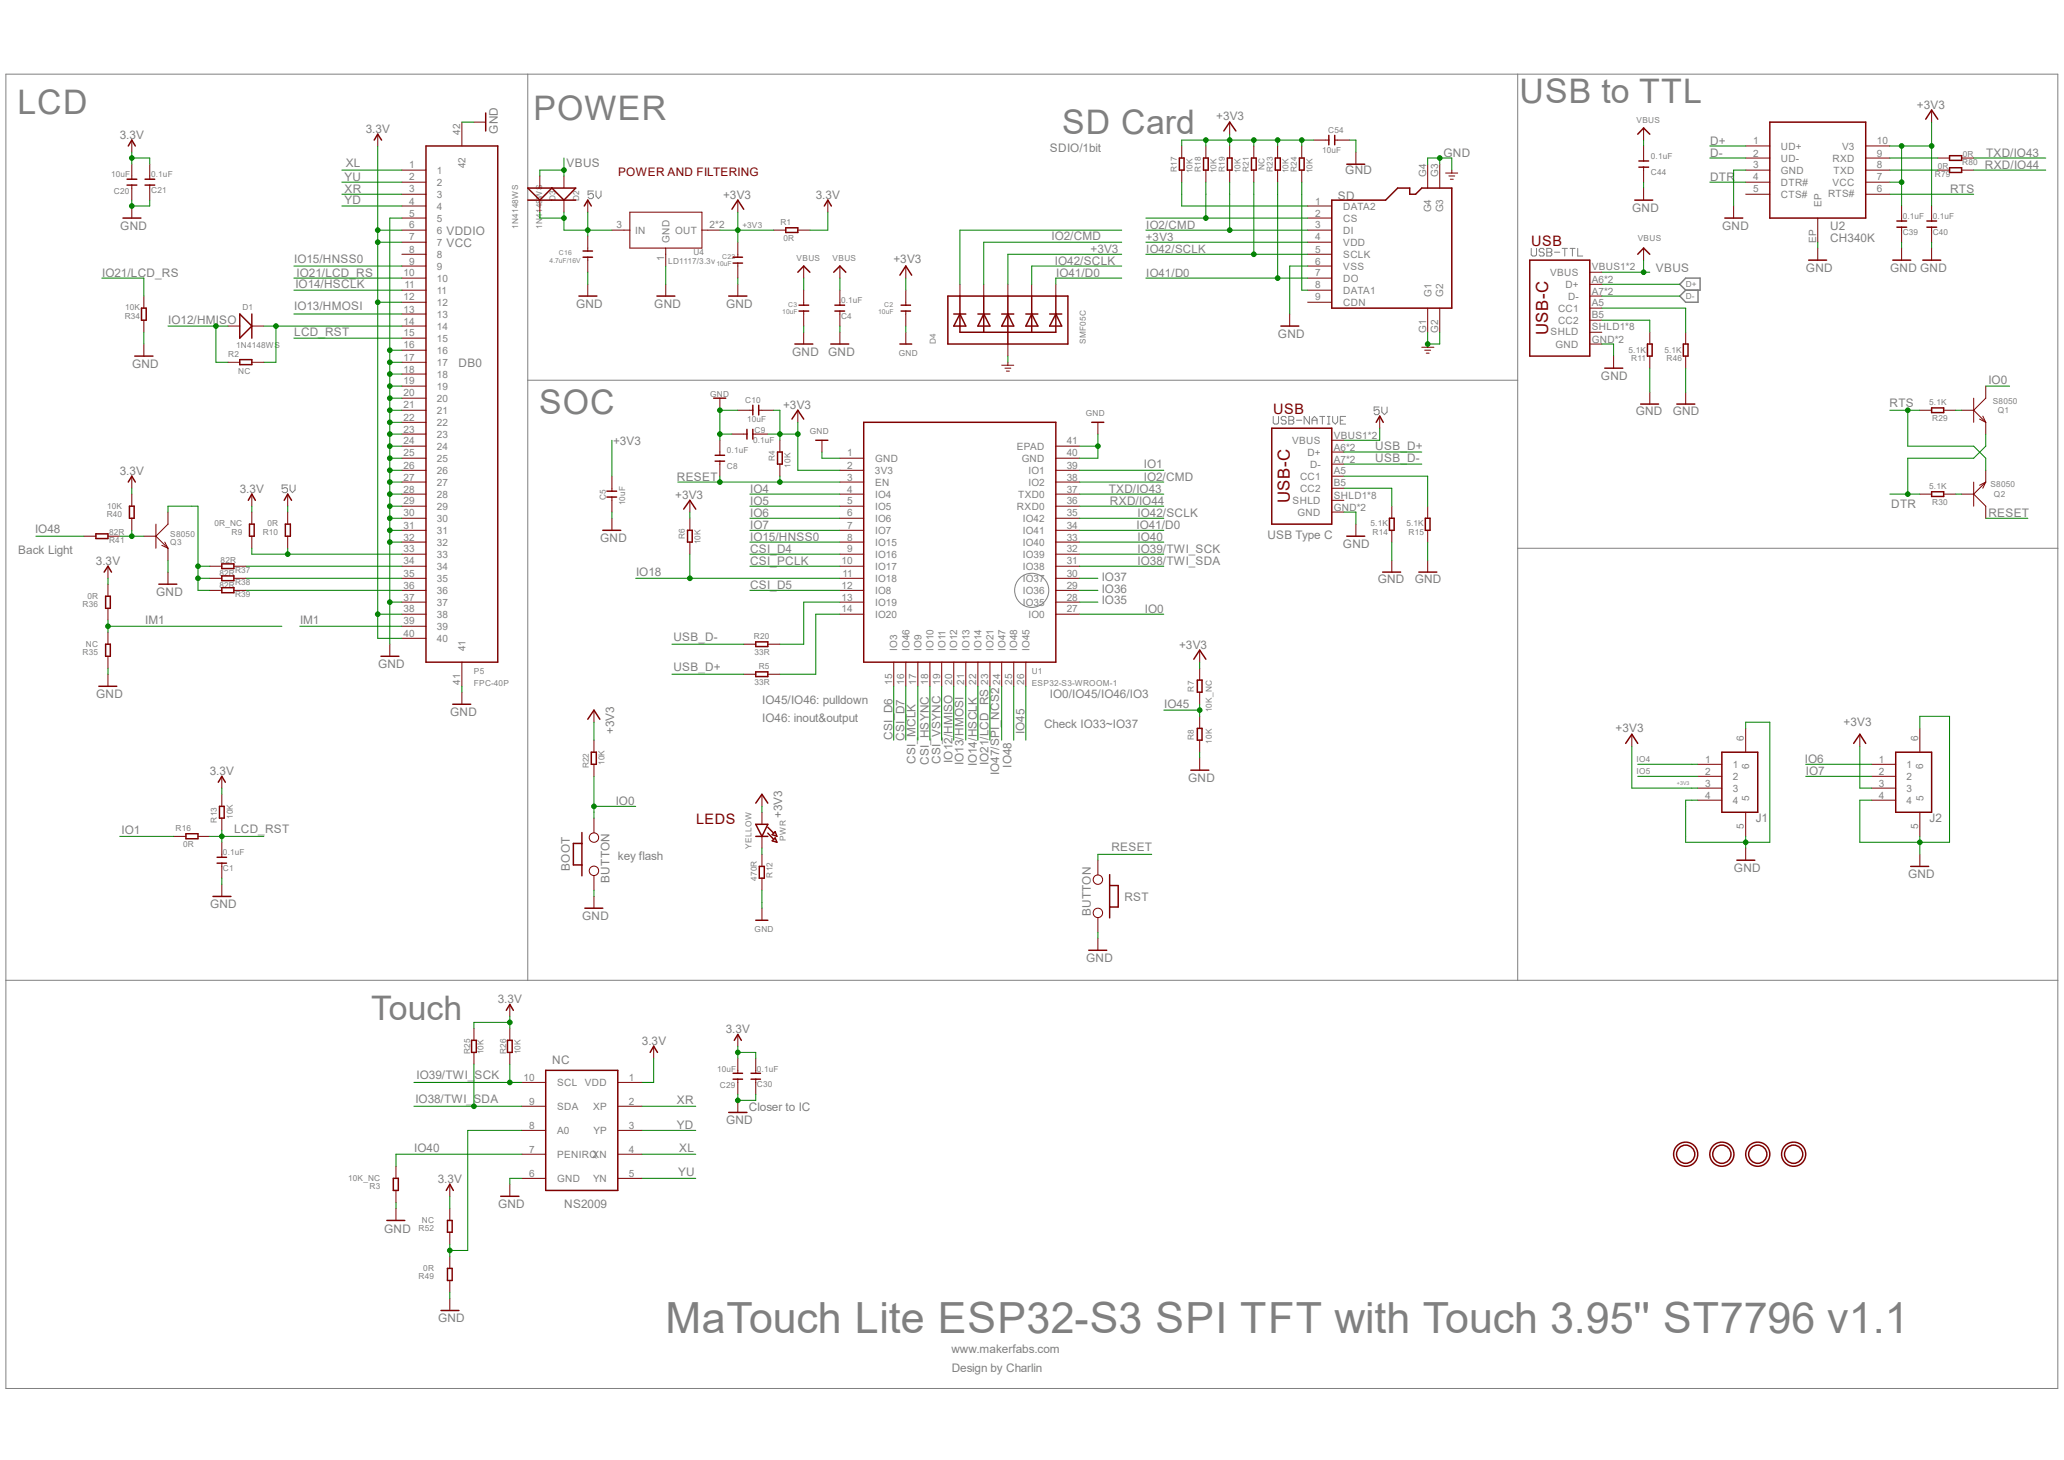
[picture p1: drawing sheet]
<svg xmlns="http://www.w3.org/2000/svg" width="297mm" height="210mm" viewBox="0 0 297 210" stroke-linecap="round" stroke-linejoin="round" font-family="sans-serif">
<defs><g id="words">
<text font-size="6.2" fill="#808080" x="95.8" y="191.8">MaTouch Lite ESP32-S3 SPI TFT with Touch 3.95'' ST7796 v1.1</text>
<g font-size="4.9" fill="#808080">
<text x="2.5" y="16.3">LCD</text>
<text x="76.7" y="17.2">POWER</text>
<text x="218.7" y="14.8">USB to TTL</text>
<text x="152.9" y="19.3">SD Card</text>
<text x="77.6" y="59.5">SOC</text>
<text x="53.4" y="146.7">Touch</text>
</g>
<g font-size="2.4" fill="#800000">
<text x="222.8" y="48.2" transform="rotate(-90 222.8 48.2)">USB-C</text>
<text x="185.6" y="72.4" transform="rotate(-90 185.6 72.4)">USB-C</text>
</g>
<g font-size="2.1" fill="#800000">
<text x="220.3" y="35.3">USB</text>
<text x="183.2" y="59.5">USB</text>
<text x="100.2" y="118.6">LEDS</text>
</g>
<g font-size="1.7" fill="#808080">
<text x="175" y="17.2">+3V3</text>
<text x="275.8" y="15.7">+3V3</text>
<text x="17.2" y="20">3.3V</text>
<text x="49.7" y="24">XL</text>
<text x="52.6" y="19.1">3.3V</text>
<text x="71.6" y="19.3" transform="rotate(-90 71.6 19.3)">GND</text>
<text x="81.5" y="24">VBUS</text>
<text x="151.1" y="21.9">SDIO/1bit</text>
<text x="207.7" y="22.6">GND</text>
<text x="246.1" y="20.8">D+</text>
<text x="246.1" y="22.6">D-</text>
<text x="285.8" y="22.6">TXD/IO43</text>
<text x="49.6" y="26">YU</text>
<text x="49.6" y="27.8">XR</text>
<text x="49.6" y="29.3">YD</text>
<text x="104.1" y="28.6">+3V3</text>
<text x="117.4" y="28.6">3.3V</text>
<text x="192.5" y="28.8">SD</text>
<text x="193.6" y="25">GND</text>
<text x="246.1" y="26">DTR</text>
<text x="280.6" y="27.8">RTS</text>
<text x="285.6" y="24.3">RXD/IO44</text>
<text x="17.3" y="33.1">GND</text>
<text x="64.3" y="33.8">VDDIO</text>
<text x="64.3" y="35.5">VCC</text>
<text x="151.3" y="34.5">IO2/CMD</text>
<text x="164.9" y="34.7">+3V3</text>
<text x="164.9" y="32.9">IO2/CMD</text>
<text x="234.9" y="30.5">GND</text>
<text x="247.8" y="33.1">GND</text>
<text x="263.4" y="34.8">CH340K</text>
<text x="263.4" y="33.1">U2</text>
<text x="14.7" y="39.8">IO21/LCD_RS</text>
<text x="42.3" y="37.8">IO15/HNSS0</text>
<text x="42.5" y="41.4">IO14/HSCLK</text>
<text x="42.7" y="39.8">IO21/LCD_RS</text>
<text x="128.6" y="37.8">+3V3</text>
<text x="151.8" y="38.1">IO42/SCLK</text>
<text x="152" y="39.8">IO41/D0</text>
<text x="156.9" y="36.4">+3V3</text>
<text x="164.9" y="36.4">IO42/SCLK</text>
<text x="164.9" y="39.8">IO41/D0</text>
<text x="238.3" y="39.2">VBUS</text>
<text x="259.9" y="39.2">GND</text>
<text x="272" y="39.2">GND GND</text>
<text x="24.2" y="46.6">IO12/HMISO</text>
<text x="42.3" y="44.7">IO13/HMOSI</text>
<text x="82.9" y="44.3">GND</text>
<text x="94.1" y="44.3">GND</text>
<text x="104.5" y="44.3">GND</text>
<text x="19" y="53">GND</text>
<text x="42.3" y="48.3">LCD_RST</text>
<text x="66" y="52.8">DB0</text>
<text x="114" y="51.2">GND</text>
<text x="119.2" y="51.2">GND</text>
<text x="183.9" y="48.6">GND</text>
<text x="112.7" y="58.8">+3V3</text>
<text x="230.4" y="54.7">GND</text>
<text x="235.4" y="59.7">GND</text>
<text x="240.7" y="59.7">GND</text>
<text x="271.9" y="58.5">RTS</text>
<text x="286.1" y="55.2">IO0</text>
<text x="88.2" y="64">+3V3</text>
<text x="197.9" y="64.7">USB_D+</text>
<text x="17.2" y="68.3">3.3V</text>
<text x="34.5" y="70.9">3.3V</text>
<text x="97.2" y="71.8">+3V3</text>
<text x="97.4" y="69.2">RESET</text>
<text x="107.9" y="70.9">IO4</text>
<text x="159.6" y="70.9">TXD/IO43</text>
<text x="164.6" y="69.2">IO2/CMD</text>
<text x="164.6" y="67.3">IO1</text>
<text x="197.9" y="66.4">USB_D-</text>
<text x="5" y="76.6">IO48</text>
<text x="86.4" y="78">GND</text>
<text x="107.9" y="77.8">IO15/HNSS0</text>
<text x="107.9" y="72.6">IO5</text>
<text x="107.9" y="74.4">IO6</text>
<text x="107.9" y="76.1">IO7</text>
<text x="159.7" y="72.6">RXD/IO44</text>
<text x="163.5" y="76.1">IO41/D0</text>
<text x="163.7" y="74.4">IO42/SCLK</text>
<text x="163.7" y="77.8">IO40</text>
<text x="182.4" y="77.5">USB Type C</text>
<text x="272.2" y="73">DTR</text>
<text x="286.1" y="74.4">RESET</text>
<text x="2.6" y="79.7">Back Light</text>
<text x="13.8" y="81.3">3.3V</text>
<text x="91.5" y="82.8">IO18</text>
<text x="107.9" y="79.5">CSI_D4</text>
<text x="107.9" y="81.3">CSI_PCLK</text>
<text x="158.5" y="83.5">IO37</text>
<text x="163.7" y="79.5">IO39/TWI_SCK</text>
<text x="163.7" y="81.3">IO38/TWI_SDA</text>
<text x="193.3" y="78.9">GND</text>
<text x="198.2" y="83.9">GND</text>
<text x="203.6" y="83.9">GND</text>
<text x="20.9" y="89.7">IM1</text>
<text x="22.5" y="85.8">GND</text>
<text x="43.2" y="89.7">IM1</text>
<text x="107.9" y="84.7">CSI_D5</text>
<text x="158.5" y="85.3">IO36</text>
<text x="158.5" y="87">IO35</text>
<text x="164.8" y="88.2">IO0</text>
<text x="96.9" y="92.2">USB_D-</text>
<text x="169.7" y="93.4">+3V3</text>
<text x="13.8" y="100.5">GND</text>
<text x="54.4" y="96.1">GND</text>
<text x="96.9" y="96.5">USB_D+</text>
<text x="109.7" y="101.3">IO45/IO46: pulldown</text>
<text x="151.1" y="100.5">IO0/IO45/IO46/IO3</text>
<text x="167.5" y="101.8">IO45</text>
<text x="64.8" y="103">GND</text>
<text x="88.4" y="105.6" transform="rotate(-90 88.4 105.6)">+3V3</text>
<text x="109.7" y="103.9">IO46: inout&amp;output</text>
<text x="128.4" y="106.4" transform="rotate(-90 128.4 106.4)">CSI_D6</text>
<text x="130.2" y="106.6" transform="rotate(-90 130.2 106.6)">CSI_D7</text>
<text x="147.4" y="105.6" transform="rotate(-90 147.4 105.6)">IO45</text>
<text x="150.2" y="104.8">Check IO33~IO37</text>
<text x="232.5" y="105.3">+3V3</text>
<text x="265.3" y="104.4">+3V3</text>
<text x="30.2" y="111.5">3.3V</text>
<text x="131.7" y="109.9" transform="rotate(-90 131.7 109.9)">CSI_MCLK</text>
<text x="133.6" y="110.1" transform="rotate(-90 133.6 110.1)">CSI_HSYNC</text>
<text x="135.3" y="109.9" transform="rotate(-90 135.3 109.9)">CSI_VSYNC</text>
<text x="137.1" y="109.7" transform="rotate(-90 137.1 109.7)">IO12/HMISO</text>
<text x="138.6" y="110.1" transform="rotate(-90 138.6 110.1)">IO13/HMOSI</text>
<text x="140.5" y="110.2" transform="rotate(-90 140.5 110.2)">IO14/HSCLK</text>
<text x="142.2" y="110.1" transform="rotate(-90 142.2 110.1)">IO21/LCD_RS</text>
<text x="143.8" y="111.5" transform="rotate(-90 143.8 111.5)">IO47/SPI_NCS2</text>
<text x="145.5" y="110.4" transform="rotate(-90 145.5 110.4)">IO48</text>
<text x="171" y="112.5">GND</text>
<text x="259.7" y="109.8">IO6</text>
<text x="259.9" y="111.5">IO7</text>
<text x="17.5" y="119.9">IO1</text>
<text x="33.7" y="119.8">LCD_RST</text>
<text x="88.6" y="115.8">IO0</text>
<text x="112.6" y="117.7" transform="rotate(-90 112.6 117.7)">+3V3</text>
<text x="252.6" y="118.2">J1</text>
<text x="277.7" y="118.2">J2</text>
<text x="82" y="125.3" transform="rotate(-90 82 125.3)">BOOT</text>
<text x="88.9" y="123.7">key flash</text>
<text x="159.9" y="122.5">RESET</text>
<text x="249.5" y="125.5">GND</text>
<text x="30.2" y="130.6">GND</text>
<text x="87.7" y="127" transform="rotate(-90 87.7 127)">BUTTON</text>
<text x="157" y="131.8" transform="rotate(-90 157 131.8)">BUTTON</text>
<text x="161.8" y="129.6">RST</text>
<text x="274.6" y="126.3">GND</text>
<text x="83.8" y="132.4">GND</text>
<text x="156.3" y="138.4">GND</text>
<text x="71.6" y="144.3">3.3V</text>
<text x="104.4" y="148.6">3.3V</text>
<text x="59.9" y="155.2">IO39/TWI_SCK</text>
<text x="79.5" y="153.1">NC</text>
<text x="92.4" y="150.3">3.3V</text>
<text x="59.8" y="158.6">IO38/TWI_SDA</text>
<text x="97.4" y="158.8">XR</text>
<text x="104.5" y="161.7">GND</text>
<text x="107.8" y="159.9">Closer to IC</text>
<text x="59.6" y="165.7">IO40</text>
<text x="97.4" y="162.4">YD</text>
<text x="97.7" y="165.7">XL</text>
<text x="63" y="170.2">3.3V</text>
<text x="71.7" y="173.8">GND</text>
<text x="81.2" y="173.8">NS2009</text>
<text x="97.6" y="169.2">YU</text>
<text x="55.3" y="177.3">GND</text>
<text x="63" y="190.2">GND</text>
<text x="136.9" y="194.7">www.makerfabs.com</text>
<text x="136.9" y="197.3">Design by Charlin</text>
</g>
<text font-size="1.7" fill="#800000" x="88.9" y="25.3">POWER AND FILTERING</text>
<g font-size="1.4" fill="#808080">
<text x="66.2" y="19.4" transform="rotate(-90 66.2 19.4)">42</text>
<text x="252.3" y="20.8">1</text>
<text x="252.3" y="22.5">2</text>
<text x="256.3" y="21.5">UD+</text>
<text x="256.3" y="23.3">UD-</text>
<text x="263.7" y="23.2">RXD</text>
<text x="265.1" y="21.5">V3</text>
<text x="270.1" y="22.5">9</text>
<text x="270.1" y="20.8">10</text>
<text x="58.9" y="24.2">1</text>
<text x="58.9" y="26">2</text>
<text x="58.9" y="27.7">3</text>
<text x="58.9" y="29.4">4</text>
<text x="62.9" y="25">1</text>
<text x="62.9" y="26.7">2</text>
<text x="62.9" y="28.4">3</text>
<text x="67" y="24.2" transform="rotate(-90 67 24.2)">42</text>
<text x="189.2" y="29.4">1</text>
<text x="205.2" y="25.4" transform="rotate(-90 205.2 25.4)">G4</text>
<text x="206.9" y="25.4" transform="rotate(-90 206.9 25.4)">G3</text>
<text x="252.3" y="24.2">3</text>
<text x="252.3" y="26">4</text>
<text x="252.3" y="27.7">5</text>
<text x="256.3" y="25">GND</text>
<text x="256.3" y="26.7">DTR#</text>
<text x="256.3" y="28.4">CTS#</text>
<text x="262.1" y="29.8" transform="rotate(-90 262.1 29.8)">EP</text>
<text x="263.1" y="28.4">RTS#</text>
<text x="263.7" y="26.7">VCC</text>
<text x="263.9" y="25">TXD</text>
<text x="270.1" y="27.7">6</text>
<text x="270.1" y="26">7</text>
<text x="270.1" y="24.2">8</text>
<text x="58.9" y="31.2">5</text>
<text x="58.9" y="32.9">6</text>
<text x="58.9" y="34.6">7</text>
<text x="62.9" y="30.2">4</text>
<text x="62.9" y="31.9">5</text>
<text x="62.9" y="33.6">6</text>
<text x="62.9" y="35.3">7</text>
<text x="88.7" y="32.9">3</text>
<text x="91.4" y="33.6">IN</text>
<text x="96.4" y="34.9" transform="rotate(-90 96.4 34.9)">GND</text>
<text x="97.2" y="33.6">OUT</text>
<text x="102.1" y="32.9">2*2</text>
<text x="189.2" y="31.2">2</text>
<text x="189.2" y="32.9">3</text>
<text x="189.2" y="34.6">4</text>
<text x="193.3" y="30.2">DATA2</text>
<text x="193.3" y="31.9">CS</text>
<text x="193.3" y="33.6">DI</text>
<text x="193.3" y="35.3">VDD</text>
<text x="206" y="30.6" transform="rotate(-90 206 30.6)">G4</text>
<text x="207.7" y="30.6" transform="rotate(-90 207.7 30.6)">G3</text>
<text x="261.3" y="35" transform="rotate(-90 261.3 35)">EP</text>
<text x="58.1" y="39.8">10</text>
<text x="58.2" y="41.5">11</text>
<text x="58.9" y="36.3">8</text>
<text x="58.9" y="38.1">9</text>
<text x="62.9" y="37.1">8</text>
<text x="62.9" y="38.8">9</text>
<text x="62.9" y="40.5">10</text>
<text x="95.6" y="37.6" transform="rotate(-90 95.6 37.6)">1</text>
<text x="189.2" y="36.3">5</text>
<text x="189.2" y="38.1">6</text>
<text x="189.2" y="39.8">7</text>
<text x="189.2" y="41.5">8</text>
<text x="193.3" y="37.1">SCLK</text>
<text x="193.3" y="38.8">VSS</text>
<text x="193.3" y="40.5">DO</text>
<text x="223.1" y="39.7">VBUS</text>
<text x="225.3" y="41.4">D+</text>
<text x="229.1" y="38.9">VBUS1*2</text>
<text x="229.1" y="40.6">A6*2</text>
<text x="58.1" y="43.2">12</text>
<text x="58.1" y="45">13</text>
<text x="58.1" y="46.7">14</text>
<text x="62.9" y="42.2">11</text>
<text x="62.9" y="44">12</text>
<text x="62.9" y="45.7">13</text>
<text x="62.9" y="47.5">14</text>
<text x="189.2" y="43.2">9</text>
<text x="193.3" y="42.2">DATA1</text>
<text x="193.3" y="44">CDN</text>
<text x="205.2" y="47.8" transform="rotate(-90 205.2 47.8)">G1</text>
<text x="206" y="42.7" transform="rotate(-90 206 42.7)">G1</text>
<text x="206.9" y="47.8" transform="rotate(-90 206.9 47.8)">G2</text>
<text x="207.7" y="42.7" transform="rotate(-90 207.7 42.7)">G2</text>
<text x="224.2" y="44.8">CC1</text>
<text x="224.2" y="46.6">CC2</text>
<text x="225.6" y="43.1">D-</text>
<text x="229.1" y="44.1">A5</text>
<text x="229.1" y="42.4">A7*2</text>
<text x="229.1" y="45.8">B5</text>
<text x="229.1" y="47.5">SHLD1*8</text>
<text x="58.1" y="48.4">15</text>
<text x="58.1" y="50.1">16</text>
<text x="58.1" y="51.9">17</text>
<text x="58.1" y="53.6">18</text>
<text x="62.9" y="49.1">15</text>
<text x="62.9" y="50.9">16</text>
<text x="62.9" y="52.6">17</text>
<text x="223.1" y="48.3">SHLD</text>
<text x="223.9" y="50">GND</text>
<text x="229.1" y="49.3">GND*2</text>
<text x="58.1" y="55.3">19</text>
<text x="58.1" y="57">20</text>
<text x="58.1" y="58.8">21</text>
<text x="62.9" y="54.4">18</text>
<text x="62.9" y="56">19</text>
<text x="62.9" y="57.8">20</text>
<text x="62.9" y="59.5">21</text>
<text x="58.1" y="60.5">22</text>
<text x="58.1" y="62.2">23</text>
<text x="58.1" y="63.9">24</text>
<text x="58.1" y="65.7">25</text>
<text x="62.9" y="61.3">22</text>
<text x="62.9" y="63">23</text>
<text x="62.9" y="64.7">24</text>
<text x="121.9" y="65.7">1</text>
<text x="146.3" y="64.7">EPAD</text>
<text x="153.5" y="65.7">40</text>
<text x="153.5" y="63.9">41</text>
<text x="185.9" y="63.8">VBUS</text>
<text x="188.1" y="65.5">D+</text>
<text x="191.9" y="63.1">VBUS1*2</text>
<text x="191.9" y="64.8">A6*2</text>
<text x="58.1" y="67.4">26</text>
<text x="58.1" y="69.1">27</text>
<text x="58.1" y="70.9">28</text>
<text x="62.9" y="66.4">25</text>
<text x="62.9" y="68.2">26</text>
<text x="62.9" y="69.9">27</text>
<text x="62.9" y="71.6">28</text>
<text x="121.9" y="67.4">2</text>
<text x="121.9" y="69.1">3</text>
<text x="121.9" y="70.9">4</text>
<text x="125.9" y="68.2">3V3</text>
<text x="125.9" y="66.4">GND</text>
<text x="125.9" y="69.9">EN</text>
<text x="125.9" y="71.6">IO4</text>
<text x="146.5" y="71.6">TXD0</text>
<text x="147" y="66.4">GND</text>
<text x="148" y="69.8">IO2</text>
<text x="148" y="68.1">IO1</text>
<text x="153.5" y="70.9">37</text>
<text x="153.5" y="69.1">38</text>
<text x="153.5" y="67.4">39</text>
<text x="187.1" y="69">CC1</text>
<text x="187.1" y="70.7">CC2</text>
<text x="188.5" y="67.3">D-</text>
<text x="191.9" y="68.2">A5</text>
<text x="191.9" y="66.5">A7*2</text>
<text x="191.9" y="70">B5</text>
<text x="191.9" y="71.7">SHLD1*8</text>
<text x="58.1" y="72.6">29</text>
<text x="58.1" y="74.3">30</text>
<text x="58.1" y="76">31</text>
<text x="58.1" y="77.8">32</text>
<text x="62.9" y="73.3">29</text>
<text x="62.9" y="75.1">30</text>
<text x="62.9" y="76.8">31</text>
<text x="121.9" y="72.6">5</text>
<text x="121.9" y="74.3">6</text>
<text x="121.9" y="76">7</text>
<text x="121.9" y="77.8">8</text>
<text x="125.9" y="73.3">IO5</text>
<text x="125.9" y="75.1">IO6</text>
<text x="125.9" y="76.8">IO7</text>
<text x="146.3" y="73.3">RXD0</text>
<text x="147.2" y="76.8">IO41</text>
<text x="147.2" y="75.1">IO42</text>
<text x="153.5" y="77.8">33</text>
<text x="153.5" y="76">34</text>
<text x="153.5" y="74.3">35</text>
<text x="153.5" y="72.6">36</text>
<text x="186" y="72.4">SHLD</text>
<text x="186.7" y="74.2">GND</text>
<text x="191.9" y="73.4">GND*2</text>
<text x="58.1" y="79.5">33</text>
<text x="58.1" y="81.2">34</text>
<text x="58.1" y="82.9">35</text>
<text x="62.9" y="78.5">32</text>
<text x="62.9" y="80.2">33</text>
<text x="62.9" y="82">34</text>
<text x="62.9" y="83.7">35</text>
<text x="121.1" y="81.2">10</text>
<text x="121.2" y="82.9">11</text>
<text x="121.9" y="79.5">9</text>
<text x="125.9" y="78.5">IO15</text>
<text x="125.9" y="80.2">IO16</text>
<text x="125.9" y="82">IO17</text>
<text x="125.9" y="83.7">IO18</text>
<text x="147.2" y="83.7">IO37</text>
<text x="147.2" y="82">IO38</text>
<text x="147.2" y="80.2">IO39</text>
<text x="147.2" y="78.5">IO40</text>
<text x="153.5" y="82.9">30</text>
<text x="153.5" y="81.2">31</text>
<text x="153.5" y="79.5">32</text>
<text x="58.1" y="84.7">36</text>
<text x="58.1" y="86.4">37</text>
<text x="58.1" y="88.1">38</text>
<text x="58.1" y="89.8">39</text>
<text x="62.9" y="85.4">36</text>
<text x="62.9" y="87.2">37</text>
<text x="62.9" y="88.9">38</text>
<text x="121.1" y="84.7">12</text>
<text x="121.1" y="86.4">13</text>
<text x="121.1" y="88.1">14</text>
<text x="125.9" y="85.4">IO8</text>
<text x="125.9" y="87.2">IO19</text>
<text x="125.9" y="88.9">IO20</text>
<text x="147.2" y="87.1">IO35</text>
<text x="147.2" y="85.4">IO36</text>
<text x="148" y="88.9">IO0</text>
<text x="153.5" y="88.1">27</text>
<text x="153.5" y="86.4">28</text>
<text x="153.5" y="84.7">29</text>
<text x="58.1" y="91.6">40</text>
<text x="62.9" y="90.6">39</text>
<text x="62.9" y="92.3">40</text>
<text x="67" y="93.7" transform="rotate(-90 67 93.7)">41</text>
<text x="129.1" y="93.6" transform="rotate(-90 129.1 93.6)">IO3</text>
<text x="130.9" y="93.6" transform="rotate(-90 130.9 93.6)">IO46</text>
<text x="132.6" y="93.6" transform="rotate(-90 132.6 93.6)">IO9</text>
<text x="134.3" y="93.6" transform="rotate(-90 134.3 93.6)">IO10</text>
<text x="136.1" y="93.6" transform="rotate(-90 136.1 93.6)">IO11</text>
<text x="137.8" y="93.6" transform="rotate(-90 137.8 93.6)">IO12</text>
<text x="139.5" y="93.6" transform="rotate(-90 139.5 93.6)">IO13</text>
<text x="141.2" y="93.6" transform="rotate(-90 141.2 93.6)">IO14</text>
<text x="143" y="93.6" transform="rotate(-90 143 93.6)">IO21</text>
<text x="144.7" y="93.6" transform="rotate(-90 144.7 93.6)">IO47</text>
<text x="146.4" y="93.6" transform="rotate(-90 146.4 93.6)">IO48</text>
<text x="148.1" y="93.6" transform="rotate(-90 148.1 93.6)">IO45</text>
<text x="66.2" y="98.5" transform="rotate(-90 66.2 98.5)">41</text>
<text x="128.4" y="98.5" transform="rotate(-90 128.4 98.5)">15</text>
<text x="130.1" y="98.5" transform="rotate(-90 130.1 98.5)">16</text>
<text x="131.8" y="98.5" transform="rotate(-90 131.8 98.5)">17</text>
<text x="133.6" y="98.5" transform="rotate(-90 133.6 98.5)">18</text>
<text x="135.3" y="98.5" transform="rotate(-90 135.3 98.5)">19</text>
<text x="137" y="98.5" transform="rotate(-90 137 98.5)">20</text>
<text x="138.7" y="98.5" transform="rotate(-90 138.7 98.5)">21</text>
<text x="140.5" y="98.5" transform="rotate(-90 140.5 98.5)">22</text>
<text x="142.2" y="98.5" transform="rotate(-90 142.2 98.5)">23</text>
<text x="143.9" y="98.5" transform="rotate(-90 143.9 98.5)">24</text>
<text x="145.6" y="98.5" transform="rotate(-90 145.6 98.5)">25</text>
<text x="147.4" y="98.5" transform="rotate(-90 147.4 98.5)">26</text>
<text x="251" y="106.6" transform="rotate(-90 251 106.6)">6</text>
<text x="276" y="106.6" transform="rotate(-90 276 106.6)">6</text>
<text x="245.4" y="109.7">1</text>
<text x="245.4" y="111.4">2</text>
<text x="245.4" y="113.2">3</text>
<text x="249.3" y="110.4">1</text>
<text x="249.3" y="112.2">2</text>
<text x="249.3" y="113.9">3</text>
<text x="251.7" y="110.6" transform="rotate(-90 251.7 110.6)">6</text>
<text x="270.4" y="109.7">1</text>
<text x="270.4" y="111.4">2</text>
<text x="270.4" y="113.2">3</text>
<text x="274.4" y="110.4">1</text>
<text x="274.4" y="112.2">2</text>
<text x="274.4" y="113.9">3</text>
<text x="276.7" y="110.6" transform="rotate(-90 276.7 110.6)">6</text>
<text x="245.4" y="114.9">4</text>
<text x="249.3" y="115.6">4</text>
<text x="251" y="119.3" transform="rotate(-90 251 119.3)">5</text>
<text x="251.7" y="115.3" transform="rotate(-90 251.7 115.3)">5</text>
<text x="270.4" y="114.9">4</text>
<text x="274.4" y="115.6">4</text>
<text x="276" y="119.3" transform="rotate(-90 276 119.3)">5</text>
<text x="276.8" y="115.3" transform="rotate(-90 276.8 115.3)">5</text>
<text x="75.4" y="155.4">10</text>
<text x="90.5" y="155.4">1</text>
<text x="76.2" y="158.9">9</text>
<text x="80.2" y="159.6">SDA</text>
<text x="80.2" y="156.2">SCL</text>
<text x="84.2" y="156.2">VDD</text>
<text x="85.3" y="159.7">XP</text>
<text x="90.5" y="158.9">2</text>
<text x="76.2" y="165.8">7</text>
<text x="76.2" y="162.3">8</text>
<text x="80.2" y="166.5">PENIRQ</text>
<text x="80.2" y="163.1">A0</text>
<text x="85.3" y="166.6">XN</text>
<text x="85.4" y="163.1">YP</text>
<text x="90.5" y="162.3">3</text>
<text x="90.5" y="165.8">4</text>
<text x="76.2" y="169.2">6</text>
<text x="80.2" y="170">GND</text>
<text x="85.3" y="170">YN</text>
<text x="90.5" y="169.2">5</text>
</g>
<g font-size="1.2" fill="#808080">
<text x="235.5" y="17.7">VBUS</text>
<text x="190.2" y="22.1">10uF</text>
<text x="191.1" y="19.1">C54</text>
<text x="237.6" y="22.9">0.1uF</text>
<text x="282.4" y="23.8">R80</text>
<text x="282.4" y="22.6">0R</text>
<text x="16" y="25.5">10uF</text>
<text x="16.4" y="27.9">C20</text>
<text x="21.8" y="25.5">0.1uF</text>
<text x="21.8" y="27.7">C21</text>
<text x="79.9" y="29" transform="rotate(-90 79.9 29)">D3</text>
<text x="83.4" y="29" transform="rotate(-90 83.4 29)">D2</text>
<text x="169.3" y="24.7" transform="rotate(-90 169.3 24.7)">R17</text>
<text x="171.6" y="24.9" transform="rotate(-90 171.6 24.9)">10K</text>
<text x="172.8" y="24.7" transform="rotate(-90 172.8 24.7)">R18</text>
<text x="175.1" y="24.9" transform="rotate(-90 175.1 24.9)">10K</text>
<text x="176.3" y="24.7" transform="rotate(-90 176.3 24.7)">R19</text>
<text x="178.5" y="24.9" transform="rotate(-90 178.5 24.9)">10K</text>
<text x="179.7" y="24.7" transform="rotate(-90 179.7 24.7)">R21</text>
<text x="182" y="24.5" transform="rotate(-90 182 24.5)">NC</text>
<text x="183.2" y="24.7" transform="rotate(-90 183.2 24.7)">R23</text>
<text x="185.4" y="24.9" transform="rotate(-90 185.4 24.9)">10K</text>
<text x="186.6" y="24.7" transform="rotate(-90 186.6 24.7)">R24</text>
<text x="188.9" y="24.9" transform="rotate(-90 188.9 24.9)">10K</text>
<text x="237.6" y="25.1">C44</text>
<text x="278.4" y="25.5">R79</text>
<text x="278.8" y="24.3">0R</text>
<text x="74.5" y="32.9" transform="rotate(-90 74.5 32.9)">1N4148WS</text>
<text x="78" y="32.9" transform="rotate(-90 78 32.9)">1N4148WS</text>
<text x="106.8" y="32.8">+3V3</text>
<text x="112.3" y="32.4">R1</text>
<text x="112.7" y="34.6">0R</text>
<text x="235.7" y="34.7">VBUS</text>
<text x="273.8" y="31.5">0.1uF</text>
<text x="273.8" y="33.8">C39</text>
<text x="278.1" y="33.8">C40</text>
<text x="278.1" y="31.5">0.1uF</text>
<text x="96.1" y="37.9">LD1117/3.3v</text>
<text x="99.8" y="36.7">U4</text>
<text x="114.6" y="37.6">VBUS</text>
<text x="119.8" y="37.6">VBUS</text>
<text x="242.6" y="41.3">D+</text>
<text x="17.9" y="45.8">R34</text>
<text x="18" y="44.7">10K</text>
<text x="34.9" y="44.7">D1</text>
<text x="121" y="43.6">0.1uF</text>
<text x="121" y="45.8">C4</text>
<text x="242.6" y="43.1">D-</text>
<text x="32.9" y="51.4">R2</text>
<text x="34" y="50">1N4148WS</text>
<text x="34.3" y="53.8">NC</text>
<text x="129.3" y="51.2">GND</text>
<text x="134.7" y="49.5" transform="rotate(-90 134.7 49.5)">D4</text>
<text x="156.3" y="49.5" transform="rotate(-90 156.3 49.5)">SMF05C</text>
<text x="234.4" y="50.7">5.1K</text>
<text x="234.7" y="51.9">R11</text>
<text x="239.5" y="50.7">5.1K</text>
<text x="239.8" y="51.9">R46</text>
<text x="102.2" y="57.1">GND</text>
<text x="107.2" y="58">C10</text>
<text x="156.3" y="59.9">GND</text>
<text x="277.6" y="58.3">5.1K</text>
<text x="286.8" y="58.1">S8050</text>
<text x="287.5" y="59.4">Q1</text>
<text x="104.6" y="65.2">0.1uF</text>
<text x="107.5" y="60.7">10uF</text>
<text x="108.4" y="63.7">0.1uF</text>
<text x="108.6" y="62.3">C9</text>
<text x="116.5" y="62.4">GND</text>
<text x="278" y="60.5">R29</text>
<text x="87.2" y="72" transform="rotate(-90 87.2 72)">C5</text>
<text x="104.6" y="67.4">C8</text>
<text x="111.5" y="66.3" transform="rotate(-90 111.5 66.3)">R4</text>
<text x="113.8" y="67.3" transform="rotate(-90 113.8 67.3)">10K</text>
<text x="277.6" y="70.4">5.1K</text>
<text x="286.4" y="70">S8050</text>
<text x="286.9" y="71.5">Q2</text>
<text x="15.4" y="74.3">R40</text>
<text x="15.4" y="73.2">10K</text>
<text x="15.7" y="77">82R</text>
<text x="24.5" y="77.3">S8050</text>
<text x="30.9" y="75.7">0R_NC</text>
<text x="33.3" y="77">R9</text>
<text x="37.8" y="77">R10</text>
<text x="38.5" y="75.7">0R</text>
<text x="90" y="72.7" transform="rotate(-90 90 72.7)">10uF</text>
<text x="98.6" y="77.6" transform="rotate(-90 98.6 77.6)">R6</text>
<text x="197.2" y="75.7">5.1K</text>
<text x="197.5" y="77">R14</text>
<text x="202.4" y="75.7">5.1K</text>
<text x="202.7" y="77">R15</text>
<text x="278" y="72.6">R30</text>
<text x="15.7" y="78.1">R41</text>
<text x="24.5" y="78.4">Q3</text>
<text x="31.6" y="82.8">82R</text>
<text x="31.7" y="80.9">82R</text>
<text x="33.8" y="82.5">R37</text>
<text x="100.8" y="78.3" transform="rotate(-90 100.8 78.3)">10K</text>
<text x="11.9" y="87.3">R36</text>
<text x="12.6" y="86.1">0R</text>
<text x="31.6" y="84.5">82R</text>
<text x="33.8" y="84.2">R38</text>
<text x="33.8" y="85.9">R39</text>
<text x="11.9" y="94.2">R35</text>
<text x="12.4" y="93">NC</text>
<text x="108.5" y="91.9">R20</text>
<text x="108.6" y="94.2">33R</text>
<text x="68.2" y="98.7">FPC-40P</text>
<text x="68.2" y="97">P5</text>
<text x="108.6" y="98.5">33R</text>
<text x="109.2" y="96.3">R5</text>
<text x="148.5" y="98.7">ESP32-S3-WROOM-1</text>
<text x="148.5" y="97">U1</text>
<text x="171.8" y="99.5" transform="rotate(-90 171.8 99.5)">R7</text>
<text x="171.8" y="106.4" transform="rotate(-90 171.8 106.4)">R8</text>
<text x="174.4" y="107" transform="rotate(-90 174.4 107)">10K</text>
<text x="174.4" y="102.5" transform="rotate(-90 174.4 102.5)">10K_NC</text>
<text x="84.8" y="110.5" transform="rotate(-90 84.8 110.5)">R22</text>
<text x="87" y="110.1" transform="rotate(-90 87 110.1)">10K</text>
<text x="235.5" y="109.6">IO4</text>
<text x="235.5" y="111.3">IO5</text>
<text x="25.3" y="119.6">R16</text>
<text x="31.2" y="118.3" transform="rotate(-90 31.2 118.3)">R13</text>
<text x="33.5" y="117.8" transform="rotate(-90 33.5 117.8)">10K</text>
<text x="26.4" y="121.8">0R</text>
<text x="32.1" y="123">0.1uF</text>
<text x="32.1" y="125.3">C1</text>
<text x="108.2" y="122.1" transform="rotate(-90 108.2 122.1)">YELLOW</text>
<text x="113.1" y="120.9" transform="rotate(-90 113.1 120.9)">PWR</text>
<text x="108.9" y="126.7" transform="rotate(-90 108.9 126.7)">470R</text>
<text x="111.2" y="126.2" transform="rotate(-90 111.2 126.2)">R12</text>
<text x="108.6" y="134.1">GND</text>
<text x="67.6" y="151.6" transform="rotate(-90 67.6 151.6)">R25</text>
<text x="69.6" y="151.7" transform="rotate(-90 69.6 151.7)">10K</text>
<text x="72.8" y="151.6" transform="rotate(-90 72.8 151.6)">R26</text>
<text x="74.9" y="151.7" transform="rotate(-90 74.9 151.7)">10K</text>
<text x="103.2" y="154.1">10uF</text>
<text x="108.9" y="154.1">0.1uF</text>
<text x="103.6" y="156.5">C29</text>
<text x="108.9" y="156.4">C30</text>
<text x="50.1" y="169.8">10K_NC</text>
<text x="53.2" y="171">R3</text>
<text x="60.2" y="177.1">R52</text>
<text x="60.7" y="175.9">NC</text>
<text x="60.2" y="184">R49</text>
<text x="60.9" y="182.8">0R</text>
</g>
<g font-size="1" fill="#808080">
<text x="79.1" y="37.8">4.7uF/16V</text>
<text x="80.4" y="36.7">C16</text>
<text x="103.1" y="38.3">10uF</text>
<text x="103.9" y="37.3">C22</text>
<text x="112.6" y="45.2">10uF</text>
<text x="113.4" y="44.2">C3</text>
<text x="126.4" y="45.2">10uF</text>
<text x="127.3" y="44.2">C2</text>
</g>
<text font-size=".8" fill="#808080" x="241.3" y="112.9">+3V3</text>
</g></defs>
<g fill="none" stroke="#808080" stroke-width=".14">
<path d="M.8 10.7h295.3v189h-295.3zM75.9 10.7v130.3M218.4 10.7v130.3M85.4 27.5h-.8v.5l.6-.2 .2 .2v.4l-.2 .2h-.4l-.2-.2M85.8 27.5v.7l.3 .4 .4-.4v-.7M220.3 35.7v1l.3 .1h.3l.2-.1v-1M222.2 35.9l-.2-.2h-.3l-.2 .4 .2 .2h.3l.2 .4-.2 .1h-.3l-.2-.1M222.6 35.7h.5l.2 .2v.2l-.2 .2 .2 .4-.2 .1h-.5zM222.6 36.3h.5M223.7 36.3h.8M224.8 35.7h.8M225.2 35.7v1.1"/>
<path d="M225.9 35.7h.8M226.3 35.7v1.1M227 35.7v1.1h.8M75.9 54.7h142.5M183.2 59.9v.9l.2 .2h.4l.2-.2v-.9M185.5 59.9h.5l.2 .2v.2l-.2 .2 .2 .3-.2 .2h-.5zM188.4 59.9v1.1l-.7-1.1v1.1M189.9 59.9h.7M190.3 59.9v1.1M191 59.9h.4M191.2 59.9v1.1M191.8 59.9v.8l.4 .3 .3-.3v-.8"/>
<path d="M193.6 59.9h-.7v1.1h.7M198.5 58.5h-.8v.6l.4-.2h.2l.2 .2v.3l-.2 .2h-.4l-.2-.2M198.8 58.5v.8l.4 .3 .4-.3v-.8M41.4 69.8h-.8v.5l.4-.2 .4 .2v.4l-.3 .2h-.3l-.2-.2M41.7 69.8v.7l.4 .4 .4-.4v-.7M185.1 60.1l-.2-.2h-.4l-.1 .4 .1 .2h.4l.2 .3-.2 .2h-.4l-.1-.2M185.5 60.5h.5M186.6 60.5h.7M188.8 60.5h.7M188.8 61v-.7l.3-.4 .4 .4v.7M191 61h.4M192.9 60.5h.4"/>
<path d="M218.4 78.9h77.7M.8 141h295.3"/>
<circle cx="148.5" cy="84.9" r="2.46"/>
</g>
<path d="M242.6 40h2v1.7h-2l-.9-.8zM242.6 41.7l-.9 .9 .9 .9h1.7v-1.8" fill="none" stroke="#808080" stroke-width=".21"/>
<g fill="none" stroke="#800000" stroke-width=".21">
<path d="M69.9 16.3v2.5M176.1 18.8l.9-1.2 .8 1.2M191.2 19.5v1.3M192.1 19.5v1.3M235.7 19.3l.8-.9 .9 .9M254.7 17.6h13.8v13.8h-13.8zM277.1 17.1l.9-1.3 .8 1.3M17.7 31.4h2.6M18.3 26.6h1.4M18.3 25.8h1.4M18.5 21l.5-.8 .5 .8M20.9 26.6h1.4"/>
<path d="M20.9 25.8h1.4M53.8 20.2l.6-.9 .5 .9M61.3 21h10.3v74.2h-10.3zM75.9 27.1h6.9l-1.6 1.7-1.8-1.7-1.7 1.7zM75.9 28.8h6.9M83.9 36.1h1.4M83.9 37h1.4M84.1 29.6l.5-.8 .5 .8M105.3 30.1l.9-1.3 .8 1.3M105.5 37h1.3M105.5 37.8h1.3M113.1 32.8h1.7v.6h-1.7z"/>
<path d="M114.8 39.2l.9-.9 .8 .9M118.6 29.6l.5-.8 .5 .8M120 39.2l.9-.9 .8 .9M129.5 39.6l.8-1.3 .9 1.3M169.7 22.7h.7v1.8h-.7zM173.2 22.7h.7v1.8h-.7zM176.6 22.7h.7v1.8h-.7zM180.1 22.7h.7v1.8h-.7zM183.5 22.7h.7v1.8h-.7zM187 22.7h.7v1.8h-.7zM191.6 28.8h7.8l1.7-1.7h1.8v.8h.8l.9-.8h4.3v17.2h-17.3zM193.8 23.6h2.6"/>
<path d="M220.1 37.4h8.7v13.8h-8.7zM235.2 28.8h2.6M235.7 36.6l.8-.9 .9 .9M235.8 24h1.4M235.8 23.2h1.4M248.2 31.4h2.6M260.3 37.4h2.5M272.4 37.4h2.6M273 32.7h1.4M273 31.8h1.4M276.7 37.4h2.6M277.3 32.7h1.4"/>
<path d="M277.3 31.8h1.4M280.5 24.1h1.8v.7h-1.8zM280.5 22.4h1.8v.7h-1.8zM19.4 51.2h2.6M20.4 44.3h.6v1.8h-.6zM34.5 51.7h1.7v.8h-1.7zM34.5 45.2l1.7 1.7-1.7 1.7zM36.2 45.2v3.4M83.3 42.6h2.6M94.5 42.6h2.6M102.7 57.3h1.7M104.9 42.6h2.6"/>
<path d="M108.3 58.3v1.4M109.2 58.3v1.4M114.4 49.5h2.6M115 43.9h1.4M115 44.7h1.4M119.5 49.5h2.6M120.1 43.9h1.4M120.1 44.7h1.4M129.5 49.5h1.7M129.7 43.9h1.3M129.7 44.7h1.3M136.4 42.6h17.3v6.9h-17.3z"/>
<path d="M137.2 45.2h1.8M138.1 45.2l.9 1.7h-1.8zM138.1 42.6v5.2h13.8v-5.2M140.7 45.2h1.8M141.6 45.2l.9 1.7h-1.8zM141.6 42.6v5.2M144.1 45.2h1.8M145 45.2l.9 1.7h-1.8zM145 42.6v6.9M147.6 45.2h1.8M148.5 45.2l.9 1.7h-1.8zM148.5 42.6v5.2"/>
<path d="M151 45.2h1.8M151.9 45.2l.9 1.7h-1.8zM184.3 46.9h2.6M230.9 53h2.6M236.1 58.1h2.6M237.1 49.5h.6v1.7h-.6zM241.3 58.1h2.6M242.2 49.5h.7v1.7h-.7zM278 58.7h1.7v.7h-1.7zM13.8 76.8h1.7v.7h-1.7zM18.5 69.3l.5-.8 .5 .8M18.6 72.8h.7v1.7h-.7z"/>
<path d="M35.7 72l.5-.9 .5 .9M35.9 75.4h.7v1.7h-.7zM40.9 72l.5-.9 .6 .9M41.1 75.4h.7v1.7h-.7zM86.7 76.3h2.6M87.3 70.7h1.4M87.3 71.5h1.4M98.4 73.2l.9-1.2 .8 1.2M98.9 76.3h.7v1.7h-.7zM102.9 66.3h1.4M102.9 65.5h1.4M107.5 61.8v1.4"/>
<path d="M108.3 61.8v1.4M111.9 65h.7v1.8h-.7zM114 60.3l.8-1.3 .9 1.3M117.4 63.3h1.7M124.3 60.7h27.6v34.5h-27.6zM157.1 60.7h1.7M183 61.6h8.6v13.8h-8.6zM193.8 77.1h2.6M198 60.7l.5-.8 .6 .8M199.9 74.5h.7v1.8h-.7zM205.1 74.5h.7v1.8h-.7zM278 70.7h1.7v.7h-1.7z"/>
<path d="M14.2 98.7h2.6M15 82.3l.5-.9 .5 .9M15.2 85.8h.7v1.7h-.7zM15.2 92.7h.7v1.7h-.7zM22.9 84h2.5M31.9 81.1h1.8v.7h-1.8zM31.9 82.8h1.8v.7h-1.8zM31.9 84.5h1.8v.8h-1.8zM54.8 94.4h2.6M108.8 92.3h1.7v.7h-1.7zM108.8 96.6h1.7v.7h-1.7zM171.8 94.8l.8-1.3 .9 1.3"/>
<path d="M172.3 97.8h.7v1.8h-.7zM199 82.3h2.5M204.2 82.3h2.6M26.8 119.9h1.7v.7h-1.7zM31.4 112.5l.5-.8 .5 .8M31.6 116h.7v1.7h-.7zM65.2 101.3h2.5M83.7 119.8v6.2M84.6 103.5l.9-1.3 .8 1.3M85.1 108.2h.7v1.7h-.7zM108.8 118.6h1.7l-.9 1.7zM108.8 115.5l.8-1.2 .9 1.2"/>
<path d="M110.5 119.8l.8 .9M110.5 119l.8 .8M171.4 110.8h2.5M172.3 104.8h.7v1.7h-.7zM233.9 106.9l.9-1.3 .9 1.3M247.8 108.2h5.1v8.6h-5.1zM266.7 106.9l.9-1.3 .9 1.3M272.8 108.2h5.2v8.6h-5.2zM30.6 128.9h2.6M31.2 124.2h1.4M31.2 123.3h1.4M83.7 121.3h-1.2v3.1h1.2"/>
<path d="M84.2 130.6h2.5M108.8 120.3h1.7M108.8 132.4h1.7M109.3 124.6h.7v1.7h-.7zM111.1 120.1l.4-.5 .3 .7zM111.1 120.9l.4-.4 .3 .7zM156.7 136.7h2.6M159.7 125.8v6.2M159.7 127.4h1.2v3.1h-1.2M249.9 123.7h2.6M275 124.6h2.5M67.9 149.6h.6v1.8h-.6z"/>
<path d="M72.9 145.3l.5-.8 .5 .8M73 149.6h.7v1.8h-.7zM78.5 154h10.4v17.2h-10.4zM93.6 151.4l.5-.9 .5 .9M105.5 155.2h1.3M105.5 154.4h1.3M105.7 149.6l.5-.8 .5 .8M108.1 155.2h1.3M108.1 154.4h1.3M55.7 175.6h2.6M56.6 169.5h.7v1.7h-.7zM64.2 171.2l.5-.9 .5 .9"/>
<path d="M64.4 175.6h.7v1.6h-.7zM72.1 172.1h2.6M104.9 160h2.6M63.5 188.5h2.5M64.4 182.5h.7v1.7h-.7z"/>
<circle cx="242.6" cy="166" r="1.74"/>
<circle cx="242.6" cy="166" r="1.31"/>
<circle cx="247.8" cy="166" r="1.74"/>
<circle cx="247.8" cy="166" r="1.31"/>
<circle cx="252.9" cy="166" r="1.74"/>
<circle cx="252.9" cy="166" r="1.31"/>
<circle cx="258.1" cy="166" r="1.74"/>
<circle cx="258.1" cy="166" r="1.31"/>
</g>
<g fill="none" stroke="#800000" stroke-width=".14">
<path d="M54.4 19.3v1.7M66.5 17.6v3.4M68.2 17.6h1.7M177 17.6v1.7M236.5 18.4v1.8M278 15.8v1.8M19 20.2v1.7M19 23.6v2.2M19 26.6v2.2M19 29.6v1.8M21.5 23.6v2.2M21.5 26.6v2.2"/>
<path d="M57.8 33.1h3.5M57.8 29.6h3.5M57.8 31.4h3.5M57.8 34.8h3.5M57.8 36.6h3.5M57.8 38.3h3.5M57.8 24.5h3.5M57.8 26.2h3.5M57.8 27.9h3.5M77.7 25.3v1.8M77.7 28.8v1.7M81.2 25.3v1.8"/>
<path d="M81.2 28.8v1.7M84.6 28.8v1.7M84.6 34v2.1M84.6 37v2.2M88.1 33.1h2.5M90.6 30.5h10.4v5.2h-10.4zM95.8 35.7v2.6M101 33.1h2.6M106.2 28.8v1.7M106.2 34.8v2.2M106.2 37.8v2.2M111.3 33.1h1.8"/>
<path d="M114.8 33.1h1.7M115.7 38.3v1.7M119.1 28.8v1.7M120.9 38.3v1.7M130.3 38.3v1.7M170.1 21v1.7M170.1 24.5v1.7M173.5 21v1.7M173.5 24.5v1.7M177 21v1.7M177 24.5v1.7M180.4 21v1.7"/>
<path d="M180.4 24.5v1.7M183.9 21v1.7M183.9 24.5v1.7M187.3 21v1.7M187.3 24.5v1.7M188.2 33.1h3.4M188.2 29.6h3.4M188.2 31.4h3.4M188.2 34.8h3.4M188.2 36.6h3.4M188.2 38.3h3.4M189.1 20.2h2.1"/>
<path d="M192.1 20.2h2.1M195.1 21.9v1.7M205.4 23.6v3.5M207.2 23.6v3.5M208 24.9h1.8M208.5 25.3h.8M208.7 25.8h.4M208.9 24.5v.4M228.8 39.2h1.7M236.5 21v2.2M236.5 24v2.2M236.5 27.1v1.7"/>
<path d="M236.5 35.7v1.7M249.5 29.6v1.8M251.2 24.5h3.5M251.2 26.2h3.5M251.2 27.9h3.5M251.2 22.7h3.5M251.2 21h3.5M261.6 31.4v3.4M261.6 35.7v1.7M268.5 24.5h3.4M268.5 26.2h3.4M268.5 27.9h3.4"/>
<path d="M268.5 22.7h3.4M268.5 21h3.4M273.6 29.6v2.2M273.6 32.7v2.1M273.6 35.7v1.7M278 29.6v2.2M278 32.7v2.1M278 35.7v1.7M278.8 24.5h1.7M278.8 22.7h1.7M282.3 24.5h1.7M282.3 22.7h1.7"/>
<path d="M20.7 42.6v1.7M20.7 46.1v1.7M20.7 49.5v1.7M32.8 52.1h1.7M32.8 46.9h1.7M36.2 52.1h1.8M36.2 46.9h1.8M57.8 50.4h3.5M57.8 40h3.5M57.8 41.7h3.5M57.8 43.5h3.5M57.8 52.1h3.5"/>
<path d="M57.8 45.2h3.5M57.8 46.9h3.5M57.8 48.6h3.5M57.8 53.8h3.5M57.8 55.5h3.5M57.8 57.3h3.5M57.8 59h3.5M84.6 40.9v1.7M95.8 40.9v1.7M103.6 57.3v1.7M106.2 40.9v1.7M106.2 59h2.1"/>
<path d="M109.2 59h2.1M114.8 59v1.7M115.7 41.7v2.2M115.7 44.7v2.2M115.7 47.8v1.7M120.9 41.7v2.2M120.9 44.7v2.2M120.9 47.8v1.7M130.3 41.7v2.2M130.3 44.7v2.2M130.3 47.8v1.7M138.1 40.9v1.7"/>
<path d="M141.6 40.9v1.7M144.1 52.5h1.8M144.6 53h.9M144.8 53.4h.4M145 40.9v1.7M145 49.5v1.7M145 52.1v.4M148.5 40.9v1.7M151.9 40.9v1.7M185.6 45.2v1.7M188.2 40h3.4M188.2 41.7h3.4"/>
<path d="M188.2 43.5h3.4M198.5 59.9v1.7M204.6 50h1.7M205 50.4h.9M205.2 50.8h.5M205.4 44.3v3.5M205.4 49.5v.5M207.2 44.3v3.5M228.8 49.5h1.7M228.8 44.3h1.7M228.8 40.9h1.7M228.8 42.6h1.7"/>
<path d="M228.8 46.1h1.7M228.8 47.8h1.7M232.2 51.2v1.8M237.4 47.8v1.7M237.4 51.2v1.8M237.4 56.4v1.7M242.6 47.8v1.7M242.6 51.2v1.8M242.6 56.4v1.7M276.3 59h1.7M279.7 59h1.7M282.3 59h1.7"/>
<path d="M284 57.3v3.4M284 59l1.7 1.7M285.3 59.9l.4 .8M285.7 55.5v1.8l-1.7 1.7M12.1 77.1h1.7M15.5 77.1h1.7M19 68.5v1.7M19 71.1v1.7M19 74.5v1.8M20.7 77.1h1.7M22.4 75.4v3.5M22.4 77.1l1.8 1.8"/>
<path d="M23.3 78.4l.9 .5M23.7 78l.5 .9M24.2 73.7v1.7l-1.8 1.7M24.2 78.9v1.7M36.2 71.1v1.7M36.2 73.7v1.7M36.2 77.1v1.8M41.4 71.1v1.7M41.4 73.7v1.7M41.4 77.1v1.8M57.8 60.7h3.5M57.8 62.4h3.5"/>
<path d="M57.8 64.2h3.5M57.8 65.9h3.5M57.8 67.6h3.5M57.8 69.3h3.5M57.8 71.1h3.5M57.8 72.8h3.5M57.8 74.5h3.5M57.8 76.3h3.5M57.8 78h3.5M57.8 79.7h3.5M88.1 68.5v2.2M88.1 71.5v2.2"/>
<path d="M88.1 74.5v1.8M99.3 72v1.7M99.3 74.5v1.8M99.3 78v1.7M103.6 63.3v2.2M103.6 66.3v2.2M105.3 62.4h2.2M108.3 62.4h2.2M112.2 63.3v1.7M112.2 66.8v1.7M118.3 63.3v1.7M120.9 65.9h3.4"/>
<path d="M120.9 67.6h3.4M120.9 69.3h3.4M120.9 71.1h3.4M120.9 72.8h3.4M120.9 74.5h3.4M120.9 76.3h3.4M120.9 78h3.4M120.9 79.7h3.4M151.9 64.2h3.5M151.9 65.9h3.5M151.9 67.6h3.5M151.9 69.3h3.5"/>
<path d="M151.9 71.1h3.5M151.9 72.8h3.5M151.9 74.5h3.5M151.9 76.3h3.5M151.9 78h3.5M151.9 79.7h3.5M158 60.7v1.7M191.6 73.7h1.8M191.6 63.3h1.8M191.6 68.5h1.8M191.6 65h1.8M191.6 66.8h1.8"/>
<path d="M191.6 70.2h1.8M191.6 72h1.8M195.1 75.4v1.7M200.3 72.8v1.7M200.3 76.3v1.7M205.4 72.8v1.7M205.4 76.3v1.7M276.3 71.1h1.7M279.7 71.1h1.7M282.3 71.1h1.7M284 69.3v3.5M284 71.1l1.7 1.7v1.7"/>
<path d="M284.9 60.3l.8 .4M285.7 69.3l-1.7 1.8M285.7 69.3l-.4 .9M285.7 69.3l-.8 .5M285.7 60.7v1.7M285.7 67.6v1.7M15.5 81.4v1.8M15.5 84v1.8M15.5 87.5v1.7M15.5 90.9v1.8M15.5 94.4v1.7M15.5 97v1.7"/>
<path d="M24.2 82.3v1.7M30.2 81.4h1.7M30.2 83.2h1.7M30.2 84.9h1.7M33.7 81.4h1.7M33.7 83.2h1.7M33.7 84.9h1.7M56.1 92.7v1.7M57.8 81.4h3.5M57.8 83.2h3.5M57.8 84.9h3.5M57.8 86.6h3.5"/>
<path d="M57.8 88.3h3.5M57.8 90.1h3.5M57.8 91.8h3.5M66.5 95.2v3.5M66.5 99.6v1.7M107 92.7h1.8M107 97h1.8M110.5 92.7h1.7M110.5 97h1.7M120.9 81.4h3.4M120.9 83.2h3.4M120.9 84.9h3.4"/>
<path d="M120.9 86.6h3.4M120.9 88.3h3.4M128.6 95.2v3.5M130.3 95.2v3.5M132.1 95.2v3.5M133.8 95.2v3.5M135.5 95.2v3.5M137.2 95.2v3.5M139 95.2v3.5M140.7 95.2v3.5M142.5 95.2v3.5M144.1 95.2v3.5"/>
<path d="M145.9 95.2v3.5M147.6 95.2v3.5M151.9 81.4h3.5M151.9 83.2h3.5M151.9 84.9h3.5M151.9 86.6h3.5M151.9 88.3h3.5M172.6 93.5v1.7M172.6 96.1v1.7M172.6 99.6v1.7M200.3 80.6v1.7M205.4 80.6v1.7"/>
<path d="M31.9 111.7v1.7M31.9 114.3v1.7M31.9 117.7v1.7M85.5 102.2v1.7M85.5 106.5v1.7M85.5 109.9v1.8M85.5 117.7v2.1M109.6 114.3v1.7M109.6 116.8v1.8M172.6 103v1.8M172.6 106.5v1.7M172.6 109.1v1.7"/>
<path d="M234.8 105.6v1.8M244.3 109.9h3.5M244.3 111.7h3.5M244.3 113.4h3.5M244.3 115.1h3.5M251.2 104.8v3.4M251.2 116.8v3.5M267.6 105.6v1.8M269.3 109.9h3.5M269.3 111.7h3.5M269.3 113.4h3.5M269.3 115.1h3.5"/>
<path d="M276.3 104.8v3.4M276.3 116.8v3.5M25 120.3h1.8M28.5 120.3h1.7M31.9 121.2v2.1M31.9 124.2v2.1M31.9 127.2v1.7M85.5 125.9v2.2M85.5 128.9v1.7M109.6 120.3v1.7M109.6 122.9v1.7M109.6 126.3v1.8"/>
<path d="M109.6 130.6v1.8M158 123.7v2.2M158 132v2.1M158 135v1.7M251.2 122v1.7M276.3 122.9v1.7M68.2 147.9v1.7M68.2 151.4v1.7M73.4 144.5v1.7M73.4 147.9v1.7M73.4 151.4v1.7M75.1 155.7h3.4"/>
<path d="M75.1 159.1h3.4M88.9 155.7h3.5M88.9 159.1h3.5M94.1 150.5v1.7M106.2 148.8v1.7M106.2 152.2v2.2M106.2 155.2v2.2M106.2 158.3v1.7M108.8 152.2v2.2M108.8 155.2v2.2M57 167.8v1.7M57 171.2v1.8"/>
<path d="M57 173.8v1.8M64.7 170.3v1.8M64.7 173.8v1.8M64.7 177.2v1.8M73.4 170.3v1.8M75.1 162.6h3.4M75.1 166h3.4M75.1 169.5h3.4M88.9 162.6h3.5M88.9 166h3.5M88.9 169.5h3.5M64.7 180.7v1.8"/>
<path d="M64.7 184.2v1.7M64.7 186.8v1.7"/>
<circle cx="85.5" cy="120.5" r=".68"/>
<circle cx="85.5" cy="125.3" r=".68"/>
<circle cx="158" cy="126.5" r=".68"/>
<circle cx="158" cy="131.3" r=".68"/>
</g>
<g fill="none" stroke="#008000" stroke-width=".14">
<path d="M49.2 24.5h8.6M49.2 26.2h8.6M49.2 27.9h8.6M49.2 29.6h8.6M84.6 39.2v1.7M95.8 38.3v2.6M188.2 38.3h-2.6v6.9M205.4 22.7h3.5v1.8M106.2 40v.9M115.7 46.9v.9M120.9 46.9v.9M130.3 46.9v.9"/>
<path d="M145 51.2v.9M88.1 73.7v.8M85.5 128.1v.8M109.6 128.1v2.5M158 134.1v.9M92.4 159.1h7.7M92.4 166h7.7M92.4 169.5h7.7M92.4 162.6h7.7"/>
</g>
<circle cx="207.2" cy="22.7" r=".33" fill="#008000"/>
<g fill="none" stroke="#008000" stroke-width=".14">
<path d="M194.2 20.2h.9v1.7M205.4 22.7v.9M207.2 22.7v.9M205.4 47.8v1.7h1.8v-1.7"/>
<circle cx="207.2" cy="22.7" r=".33"/>
</g>
<circle cx="205.4" cy="49.5" r=".33" fill="#008000"/>
<g fill="none" stroke="#008000" stroke-width=".14">
<path d="M19 28.8v.8h2.5v-.8M20.7 47.8v1.7M15.5 96.1v.9M24.2 80.6v1.7"/>
<circle cx="205.4" cy="49.5" r=".33"/>
</g>
<circle cx="19" cy="29.6" r=".33" fill="#008000"/>
<g fill="none" stroke="#008000" stroke-width=".14">
<path d="M106.2 157.4v.9h2.6v-.9"/>
<circle cx="19" cy="29.6" r=".33"/>
</g>
<circle cx="106.2" cy="158.3" r=".33" fill="#008000"/>
<g fill="none" stroke="#008000" stroke-width=".14">
<path d="M57.8 31.4h-1.7v19M57.8 86.6h-1.7v6.1M75.1 169.5h-1.7v.8M64.7 185.9v.9"/>
<circle cx="106.2" cy="158.3" r=".33"/>
</g>
<circle cx="56.1" cy="86.6" r=".33" fill="#008000"/>
<g fill="none" stroke="#008000" stroke-width=".14">
<path d="M56.1 50.4v36.2M56.1 52.1h1.7"/>
<circle cx="56.1" cy="86.6" r=".33"/>
</g>
<circle cx="56.1" cy="52.1" r=".33" fill="#008000"/>
<g fill="none" stroke="#008000" stroke-width=".14">
<path d="M56.1 53.8h1.7"/>
<circle cx="56.1" cy="52.1" r=".33"/>
</g>
<circle cx="56.1" cy="53.8" r=".33" fill="#008000"/>
<g fill="none" stroke="#008000" stroke-width=".14">
<path d="M56.1 55.5h1.7"/>
<circle cx="56.1" cy="53.8" r=".33"/>
</g>
<circle cx="56.1" cy="55.5" r=".33" fill="#008000"/>
<g fill="none" stroke="#008000" stroke-width=".14">
<path d="M56.1 57.3h1.7"/>
<circle cx="56.1" cy="55.5" r=".33"/>
</g>
<circle cx="56.1" cy="57.3" r=".33" fill="#008000"/>
<g fill="none" stroke="#008000" stroke-width=".14">
<path d="M56.1 59h1.7"/>
<circle cx="56.1" cy="57.3" r=".33"/>
</g>
<circle cx="56.1" cy="59" r=".33" fill="#008000"/>
<g fill="none" stroke="#008000" stroke-width=".14">
<path d="M56.1 60.7h1.7"/>
<circle cx="56.1" cy="59" r=".33"/>
</g>
<circle cx="56.1" cy="60.7" r=".33" fill="#008000"/>
<g fill="none" stroke="#008000" stroke-width=".14">
<path d="M56.1 62.4h1.7"/>
<circle cx="56.1" cy="60.7" r=".33"/>
</g>
<circle cx="56.1" cy="62.4" r=".33" fill="#008000"/>
<g fill="none" stroke="#008000" stroke-width=".14">
<path d="M56.1 64.2h1.7"/>
<circle cx="56.1" cy="62.4" r=".33"/>
</g>
<circle cx="56.1" cy="64.2" r=".33" fill="#008000"/>
<g fill="none" stroke="#008000" stroke-width=".14">
<path d="M56.1 65.9h1.7"/>
<circle cx="56.1" cy="64.2" r=".33"/>
</g>
<circle cx="56.1" cy="65.9" r=".33" fill="#008000"/>
<g fill="none" stroke="#008000" stroke-width=".14">
<path d="M56.1 78h1.7"/>
<circle cx="56.1" cy="65.9" r=".33"/>
</g>
<circle cx="56.1" cy="78" r=".33" fill="#008000"/>
<g fill="none" stroke="#008000" stroke-width=".14">
<path d="M56.1 50.4h1.7"/>
<circle cx="56.1" cy="78" r=".33"/>
</g>
<circle cx="56.1" cy="50.4" r=".33" fill="#008000"/>
<g fill="none" stroke="#008000" stroke-width=".14">
<path d="M56.1 67.6h1.7"/>
<circle cx="56.1" cy="50.4" r=".33"/>
</g>
<circle cx="56.1" cy="67.6" r=".33" fill="#008000"/>
<g fill="none" stroke="#008000" stroke-width=".14">
<path d="M56.1 69.3h1.7"/>
<circle cx="56.1" cy="67.6" r=".33"/>
</g>
<circle cx="56.1" cy="69.3" r=".33" fill="#008000"/>
<g fill="none" stroke="#008000" stroke-width=".14">
<path d="M56.1 71.1h1.7"/>
<circle cx="56.1" cy="69.3" r=".33"/>
</g>
<circle cx="56.1" cy="71.1" r=".33" fill="#008000"/>
<g fill="none" stroke="#008000" stroke-width=".14">
<path d="M56.1 72.8h1.7"/>
<circle cx="56.1" cy="71.1" r=".33"/>
</g>
<circle cx="56.1" cy="72.8" r=".33" fill="#008000"/>
<g fill="none" stroke="#008000" stroke-width=".14">
<path d="M56.1 74.5h1.7"/>
<circle cx="56.1" cy="72.8" r=".33"/>
</g>
<circle cx="56.1" cy="74.5" r=".33" fill="#008000"/>
<g fill="none" stroke="#008000" stroke-width=".14">
<path d="M56.1 76.3h1.7"/>
<circle cx="56.1" cy="74.5" r=".33"/>
</g>
<circle cx="56.1" cy="76.3" r=".33" fill="#008000"/>
<g fill="none" stroke="#008000" stroke-width=".14">
<path d="M66.5 17.6h1.7M106.2 59h-2.6v4.3M118.3 65v.9h2.6M66.5 98.7v.9"/>
<circle cx="56.1" cy="76.3" r=".33"/>
</g>
<circle cx="103.6" cy="59" r=".33" fill="#008000"/>
<g fill="none" stroke="#008000" stroke-width=".14">
<path d="M103.6 62.4h1.7"/>
<circle cx="103.6" cy="59" r=".33"/>
</g>
<circle cx="103.6" cy="62.4" r=".33" fill="#008000"/>
<g fill="none" stroke="#008000" stroke-width=".14">
<path d="M155.4 64.2h2.6M158 62.4v3.5h-2.6"/>
<circle cx="103.6" cy="62.4" r=".33"/>
</g>
<circle cx="158" cy="64.2" r=".33" fill="#008000"/>
<g fill="none" stroke="#008000" stroke-width=".14">
<path d="M236.5 26.2v.9M251.2 24.5h-1.7v5.1M261.6 34.8v.9M273.6 34.8v.9M278 34.8v.9M230.5 49.5h1.7v1.7M237.4 53v3.4M242.6 53v3.4M193.4 73.7h1.7v1.7M200.3 78v2.6M205.4 78v2.6M172.6 108.2v.9"/>
<path d="M244.3 115.1h-1.7v6.1h8.6M251.2 120.3v1.7M57 173v.8"/>
<circle cx="158" cy="64.2" r=".33"/>
</g>
<circle cx="251.2" cy="121.2" r=".33" fill="#008000"/>
<g fill="none" stroke="#008000" stroke-width=".14">
<path d="M251.2 104.8v-.9h3.5v17.3h-3.5M269.3 115.1h-1.7v6.1h8.7M276.3 120.3v2.6"/>
<circle cx="251.2" cy="121.2" r=".33"/>
</g>
<circle cx="276.3" cy="121.2" r=".33" fill="#008000"/>
<g fill="none" stroke="#008000" stroke-width=".14">
<path d="M112.2 68.5v.8h8.7M276.3 104.8v-1.8h4.2v18.2h-4.2M31.9 126.3v.9M165.7 122.9h-7.7v.8"/>
<circle cx="276.3" cy="121.2" r=".33"/>
</g>
<circle cx="112.2" cy="69.3" r=".33" fill="#008000"/>
<g fill="none" stroke="#008000" stroke-width=".14">
<path d="M97.5 69.3h14.7M103.6 68.5v.8"/>
<circle cx="112.2" cy="69.3" r=".33"/>
</g>
<circle cx="103.6" cy="69.3" r=".33" fill="#008000"/>
<g fill="none" stroke="#008000" stroke-width=".14">
<path d="M285.7 74.5h6.1M15.5 89.2v1.7M15.5 90.1h25.1"/>
<circle cx="103.6" cy="69.3" r=".33"/>
</g>
<circle cx="15.5" cy="90.1" r=".33" fill="#008000"/>
<g fill="none" stroke="#008000" stroke-width=".14">
<path d="M103.6 33.1h7.7M106.2 33.1v1.7M130.3 40v1.7M43.1 90.1h14.7M109.6 116v.8"/>
<circle cx="15.5" cy="90.1" r=".33"/>
</g>
<circle cx="106.2" cy="33.1" r=".33" fill="#008000"/>
<g fill="none" stroke="#008000" stroke-width=".14">
<path d="M177 19.3v1.7M106.2 30.5v2.6M161.4 36.6h-16.4v4.3M164.9 34.8h23.3M173.5 20.2v.8M177 20.2h-6.9v.8M88.1 63.3v5.2M85.5 103.9v2.6"/>
<circle cx="106.2" cy="33.1" r=".33"/>
</g>
<circle cx="173.5" cy="20.2" r=".33" fill="#008000"/>
<circle cx="173.5" cy="20.2" r=".33" fill="none" stroke="#008000" stroke-width=".14"/>
<circle cx="177" cy="20.2" r=".33" fill="#008000"/>
<g fill="none" stroke="#008000" stroke-width=".14">
<path d="M177 20.2h6.9v.8M180.4 20.2v.8"/>
<circle cx="177" cy="20.2" r=".33"/>
</g>
<circle cx="180.4" cy="20.2" r=".33" fill="#008000"/>
<g fill="none" stroke="#008000" stroke-width=".14">
<path d="M183.9 20.2h3.4v.8"/>
<circle cx="180.4" cy="20.2" r=".33"/>
</g>
<circle cx="183.9" cy="20.2" r=".33" fill="#008000"/>
<g fill="none" stroke="#008000" stroke-width=".14">
<path d="M187.3 20.2h1.8"/>
<circle cx="183.9" cy="20.2" r=".33"/>
</g>
<circle cx="187.3" cy="20.2" r=".33" fill="#008000"/>
<g fill="none" stroke="#008000" stroke-width=".14">
<path d="M114.8 60.7v6.9h6.1M114.8 62.4h-2.6v.9"/>
<circle cx="187.3" cy="20.2" r=".33"/>
</g>
<circle cx="114.8" cy="62.4" r=".33" fill="#008000"/>
<g fill="none" stroke="#008000" stroke-width=".14">
<path d="M110.5 62.4h1.7"/>
<circle cx="114.8" cy="62.4" r=".33"/>
</g>
<circle cx="112.2" cy="62.4" r=".33" fill="#008000"/>
<g fill="none" stroke="#008000" stroke-width=".14">
<path d="M271.9 21h6.1v8.6M111.3 59h.9v3.4M99.3 73.7v.8M172.6 95.2v.9"/>
<circle cx="112.2" cy="62.4" r=".33"/>
</g>
<circle cx="278" cy="21" r=".33" fill="#008000"/>
<g fill="none" stroke="#008000" stroke-width=".14">
<path d="M271.9 26.2h1.7M273.6 21v8.6"/>
<circle cx="278" cy="21" r=".33"/>
</g>
<circle cx="273.6" cy="26.2" r=".33" fill="#008000"/>
<circle cx="273.6" cy="26.2" r=".33" fill="none" stroke="#008000" stroke-width=".14"/>
<circle cx="273.6" cy="21" r=".33" fill="#008000"/>
<g fill="none" stroke="#008000" stroke-width=".14">
<path d="M278 17.6v3.4M19 21.9v1.7M19 22.7h2.5v.9M19 70.2v.9M15.5 83.2v.8M234.8 107.4v6h9.5M267.6 107.4v6h1.7"/>
<circle cx="273.6" cy="21" r=".33"/>
</g>
<circle cx="19" cy="22.7" r=".33" fill="#008000"/>
<g fill="none" stroke="#008000" stroke-width=".14">
<path d="M106.2 150.5v1.7M106.2 151.4h2.6v.8"/>
<circle cx="19" cy="22.7" r=".33"/>
</g>
<circle cx="106.2" cy="151.4" r=".33" fill="#008000"/>
<g fill="none" stroke="#008000" stroke-width=".14">
<path d="M54.4 33.1h3.4M54.4 21v13.8h3.4M94.1 152.2v3.5h-1.7M64.7 172.1v1.7"/>
<circle cx="106.2" cy="151.4" r=".33"/>
</g>
<circle cx="54.4" cy="33.1" r=".33" fill="#008000"/>
<g fill="none" stroke="#008000" stroke-width=".14">
<path d="M54.4 34.8v8.7"/>
<circle cx="54.4" cy="33.1" r=".33"/>
</g>
<circle cx="54.4" cy="34.8" r=".33" fill="#008000"/>
<g fill="none" stroke="#008000" stroke-width=".14">
<path d="M57.8 43.5h-3.4v44.8"/>
<circle cx="54.4" cy="34.8" r=".33"/>
</g>
<circle cx="54.4" cy="43.5" r=".33" fill="#008000"/>
<g fill="none" stroke="#008000" stroke-width=".14">
<path d="M57.8 88.3h-3.4v3.5h3.4"/>
<circle cx="54.4" cy="43.5" r=".33"/>
</g>
<circle cx="54.4" cy="88.3" r=".33" fill="#008000"/>
<g fill="none" stroke="#008000" stroke-width=".14">
<path d="M119.1 30.5v2.6h-2.6M36.2 72.8v.9M31.9 113.4v.9M73.4 146.2v1.7M73.4 147.1h-5.2v.8"/>
<circle cx="54.4" cy="88.3" r=".33"/>
</g>
<circle cx="73.4" cy="147.1" r=".33" fill="#008000"/>
<g fill="none" stroke="#008000" stroke-width=".14">
<path d="M81.2 22.7v2.6M81.2 24.5h-3.5v.8M115.7 40v1.7M120.9 40v1.7"/>
<circle cx="73.4" cy="147.1" r=".33"/>
</g>
<circle cx="81.2" cy="24.5" r=".33" fill="#008000"/>
<g fill="none" stroke="#008000" stroke-width=".14">
<path d="M230.5 39.2h6.9M236.5 37.4v1.8"/>
<circle cx="81.2" cy="24.5" r=".33"/>
</g>
<circle cx="236.5" cy="39.2" r=".33" fill="#008000"/>
<g fill="none" stroke="#008000" stroke-width=".14">
<path d="M236.5 20.2v.8M24.2 46.9h8.6M31.1 46.9v5.2h1.7"/>
<circle cx="236.5" cy="39.2" r=".33"/>
</g>
<circle cx="31.1" cy="46.9" r=".33" fill="#008000"/>
<g fill="none" stroke="#008000" stroke-width=".14">
<path d="M42.3 38.3h15.5M42.3 45.2h15.5M42.3 41.7h15.5M107.9 78h13M137.2 98.7v7.8M139 98.7v7.8M140.7 98.7v7.8M85.5 111.7v5.1M85.5 116h6M109.6 122v.9"/>
<circle cx="31.1" cy="46.9" r=".33"/>
</g>
<circle cx="85.5" cy="116" r=".33" fill="#008000"/>
<g fill="none" stroke="#008000" stroke-width=".14">
<path d="M88.1 33.1h-3.5v.9M170.1 26.2v3.4h18.1M187.3 26.2v15.5h.9M285.7 55.5h3.5M107.9 79.7h13M107.9 81.4h13M107.9 84.9h13M128.6 98.7v7.8M130.3 98.7v7.8M132.1 98.7v7.8M133.8 98.7v7.8M135.5 98.7v7.8"/>
<path d="M144.1 98.7v7.8M155.4 88.3h12.1M85.5 116.8v.9"/>
<circle cx="85.5" cy="116" r=".33"/>
</g>
<circle cx="84.6" cy="33.1" r=".33" fill="#008000"/>
<g fill="none" stroke="#008000" stroke-width=".14">
<path d="M77.7 30.5v.9h3.5M81.2 30.5v2.6h3.4v-2.6"/>
<circle cx="84.6" cy="33.1" r=".33"/>
</g>
<circle cx="81.2" cy="31.4" r=".33" fill="#008000"/>
<g fill="none" stroke="#008000" stroke-width=".14">
<path d="M17.2 77.1h3.5M19 76.3v.8M41.4 72.8v.9M198.5 61.6v1.7h-5.1M35.4 81.4h22.4M35.4 83.2h22.4M35.4 84.9h22.4"/>
<circle cx="81.2" cy="31.4" r=".33"/>
</g>
<circle cx="19" cy="77.1" r=".33" fill="#008000"/>
<g fill="none" stroke="#008000" stroke-width=".14">
<path d="M24.2 73.7v-.9h4.3v12.1h1.7M28.5 81.4h1.7"/>
<circle cx="19" cy="77.1" r=".33"/>
</g>
<circle cx="28.5" cy="81.4" r=".33" fill="#008000"/>
<g fill="none" stroke="#008000" stroke-width=".14">
<path d="M28.5 83.2h1.7"/>
<circle cx="28.5" cy="81.4" r=".33"/>
</g>
<circle cx="28.5" cy="83.2" r=".33" fill="#008000"/>
<g fill="none" stroke="#008000" stroke-width=".14">
<path d="M64.7 179v1.7M75.1 162.6h-7.8v17.3h-2.6"/>
<circle cx="28.5" cy="83.2" r=".33"/>
</g>
<circle cx="64.7" cy="179.9" r=".33" fill="#008000"/>
<g fill="none" stroke="#008000" stroke-width=".14">
<path d="M38 46.9h19.8M39.7 46.9v5.2h-1.7"/>
<circle cx="64.7" cy="179.9" r=".33"/>
</g>
<circle cx="39.7" cy="46.9" r=".33" fill="#008000"/>
<g fill="none" stroke="#008000" stroke-width=".14">
<path d="M173.5 27.9v3.5h-8.6M284 24.5h10.4M284 22.7h10.4M155.4 72.8h12.1M155.4 71.1h12.1"/>
<circle cx="39.7" cy="46.9" r=".33"/>
</g>
<circle cx="173.5" cy="31.4" r=".33" fill="#008000"/>
<g fill="none" stroke="#008000" stroke-width=".14">
<path d="M161.4 33.1h-23.3v7.8M173.5 31.4h14.7M173.5 26.2v1.7M155.4 79.7h12.1M59.6 155.7h15.5M73.4 153.1v2.6"/>
<circle cx="173.5" cy="31.4" r=".33"/>
</g>
<circle cx="73.4" cy="155.7" r=".33" fill="#008000"/>
<g fill="none" stroke="#008000" stroke-width=".14">
<path d="M155.4 81.4h12.1M59.6 159.1h15.5M68.2 153.1v6"/>
<circle cx="73.4" cy="155.7" r=".33"/>
</g>
<circle cx="68.2" cy="159.1" r=".33" fill="#008000"/>
<g fill="none" stroke="#008000" stroke-width=".14">
<path d="M99.3 79.7v3.5M193.4 66.8h11.2M193.4 65h11.2M91.5 83.2h29.4M96.7 92.7h10.3M96.7 97h10.3M120.9 86.6h-5.2v6.1h-3.5M120.9 88.3h-3.5v8.7h-5.2"/>
<circle cx="68.2" cy="159.1" r=".33"/>
</g>
<circle cx="99.3" cy="83.2" r=".33" fill="#008000"/>
<g fill="none" stroke="#008000" stroke-width=".14">
<path d="M161.4 34.8h-19.8v6.1M177 27.9v5.2h-12.1M155.4 69.3h12.1"/>
<circle cx="99.3" cy="83.2" r=".33"/>
</g>
<circle cx="177" cy="33.1" r=".33" fill="#008000"/>
<g fill="none" stroke="#008000" stroke-width=".14">
<path d="M177 33.1h11.2M177 26.2v1.7M180.4 27.9v8.7h-15.5M155.4 74.5h12.1"/>
<circle cx="177" cy="33.1" r=".33"/>
</g>
<circle cx="180.4" cy="36.6" r=".33" fill="#008000"/>
<g fill="none" stroke="#008000" stroke-width=".14">
<path d="M161.4 38.3h-12.9v2.6M180.4 36.6h7.8M180.4 26.2v1.7M183.9 27.9v12.1h-19M161.4 40h-9.5v.9M155.4 76.3h12.1"/>
<circle cx="180.4" cy="36.6" r=".33"/>
</g>
<circle cx="183.9" cy="40" r=".33" fill="#008000"/>
<g fill="none" stroke="#008000" stroke-width=".14">
<path d="M183.9 26.2v1.7M14.6 40h6.1v2.6M42.3 40h15.5M183.9 40h4.3M5.2 77.1h6.9M155.4 78h12.1M142.5 98.7v7.8M145.9 98.7v7.8M147.6 98.7v7.8M155.4 83.2h2.6M155.4 84.9h2.6M167.5 102.2h5.1"/>
<path d="M172.6 101.3v1.7M75.1 166h-18.1v1.8"/>
<circle cx="183.9" cy="40" r=".33"/>
</g>
<circle cx="172.6" cy="102.2" r=".33" fill="#008000"/>
<g fill="none" stroke="#008000" stroke-width=".14">
<path d="M36.2 78.9v.8h21.6M41.4 78.9v.8M193.4 68.5h12v4.3M193.4 70.2h6.9v2.6M155.4 86.6h2.6"/>
<circle cx="172.6" cy="102.2" r=".33"/>
</g>
<circle cx="41.4" cy="79.7" r=".33" fill="#008000"/>
<g fill="none" stroke="#008000" stroke-width=".14">
<path d="M271.9 71.1h4.4M285.7 62.4v1.8l-1.7 1.7h-9.5v5.2"/>
<circle cx="41.4" cy="79.7" r=".33"/>
</g>
<circle cx="274.5" cy="71.1" r=".33" fill="#008000"/>
<g fill="none" stroke="#008000" stroke-width=".14">
<path d="M246 26.2h5.2M271.9 59h4.4M274.5 59v5.2h9.5l1.7 1.7v1.7"/>
<circle cx="274.5" cy="71.1" r=".33"/>
</g>
<circle cx="274.5" cy="59" r=".33" fill="#008000"/>
<g fill="none" stroke="#008000" stroke-width=".14">
<path d="M246 21h5.2M246 22.7h5.2M271.9 27.9h12.1M271.9 22.7h6.9M271.9 24.5h6.9M42.3 48.6h15.5M230.5 40.9h11.2M230.5 42.6h11.2M230.5 44.3h12.1v3.5M230.5 46.1h6.9v1.7M281.4 59h.9M107.9 71.1h13"/>
<path d="M107.9 72.8h13M107.9 74.5h13M107.9 76.3h13M281.4 71.1h.9M31.9 119.4v1.8M235.7 109.9h8.6M235.7 111.7h8.6M259.8 109.9h9.5M259.8 111.7h9.5M31.9 120.3h6.1"/>
<circle cx="274.5" cy="59" r=".33"/>
</g>
<circle cx="31.9" cy="120.3" r=".33" fill="#008000"/>
<g fill="none" stroke="#008000" stroke-width=".14">
<path d="M155.4 67.6h12.1M17.2 120.3h7.8M30.2 120.3h1.7"/>
<circle cx="31.9" cy="120.3" r=".33"/>
</g>
<use href="#words"/>
</svg>
